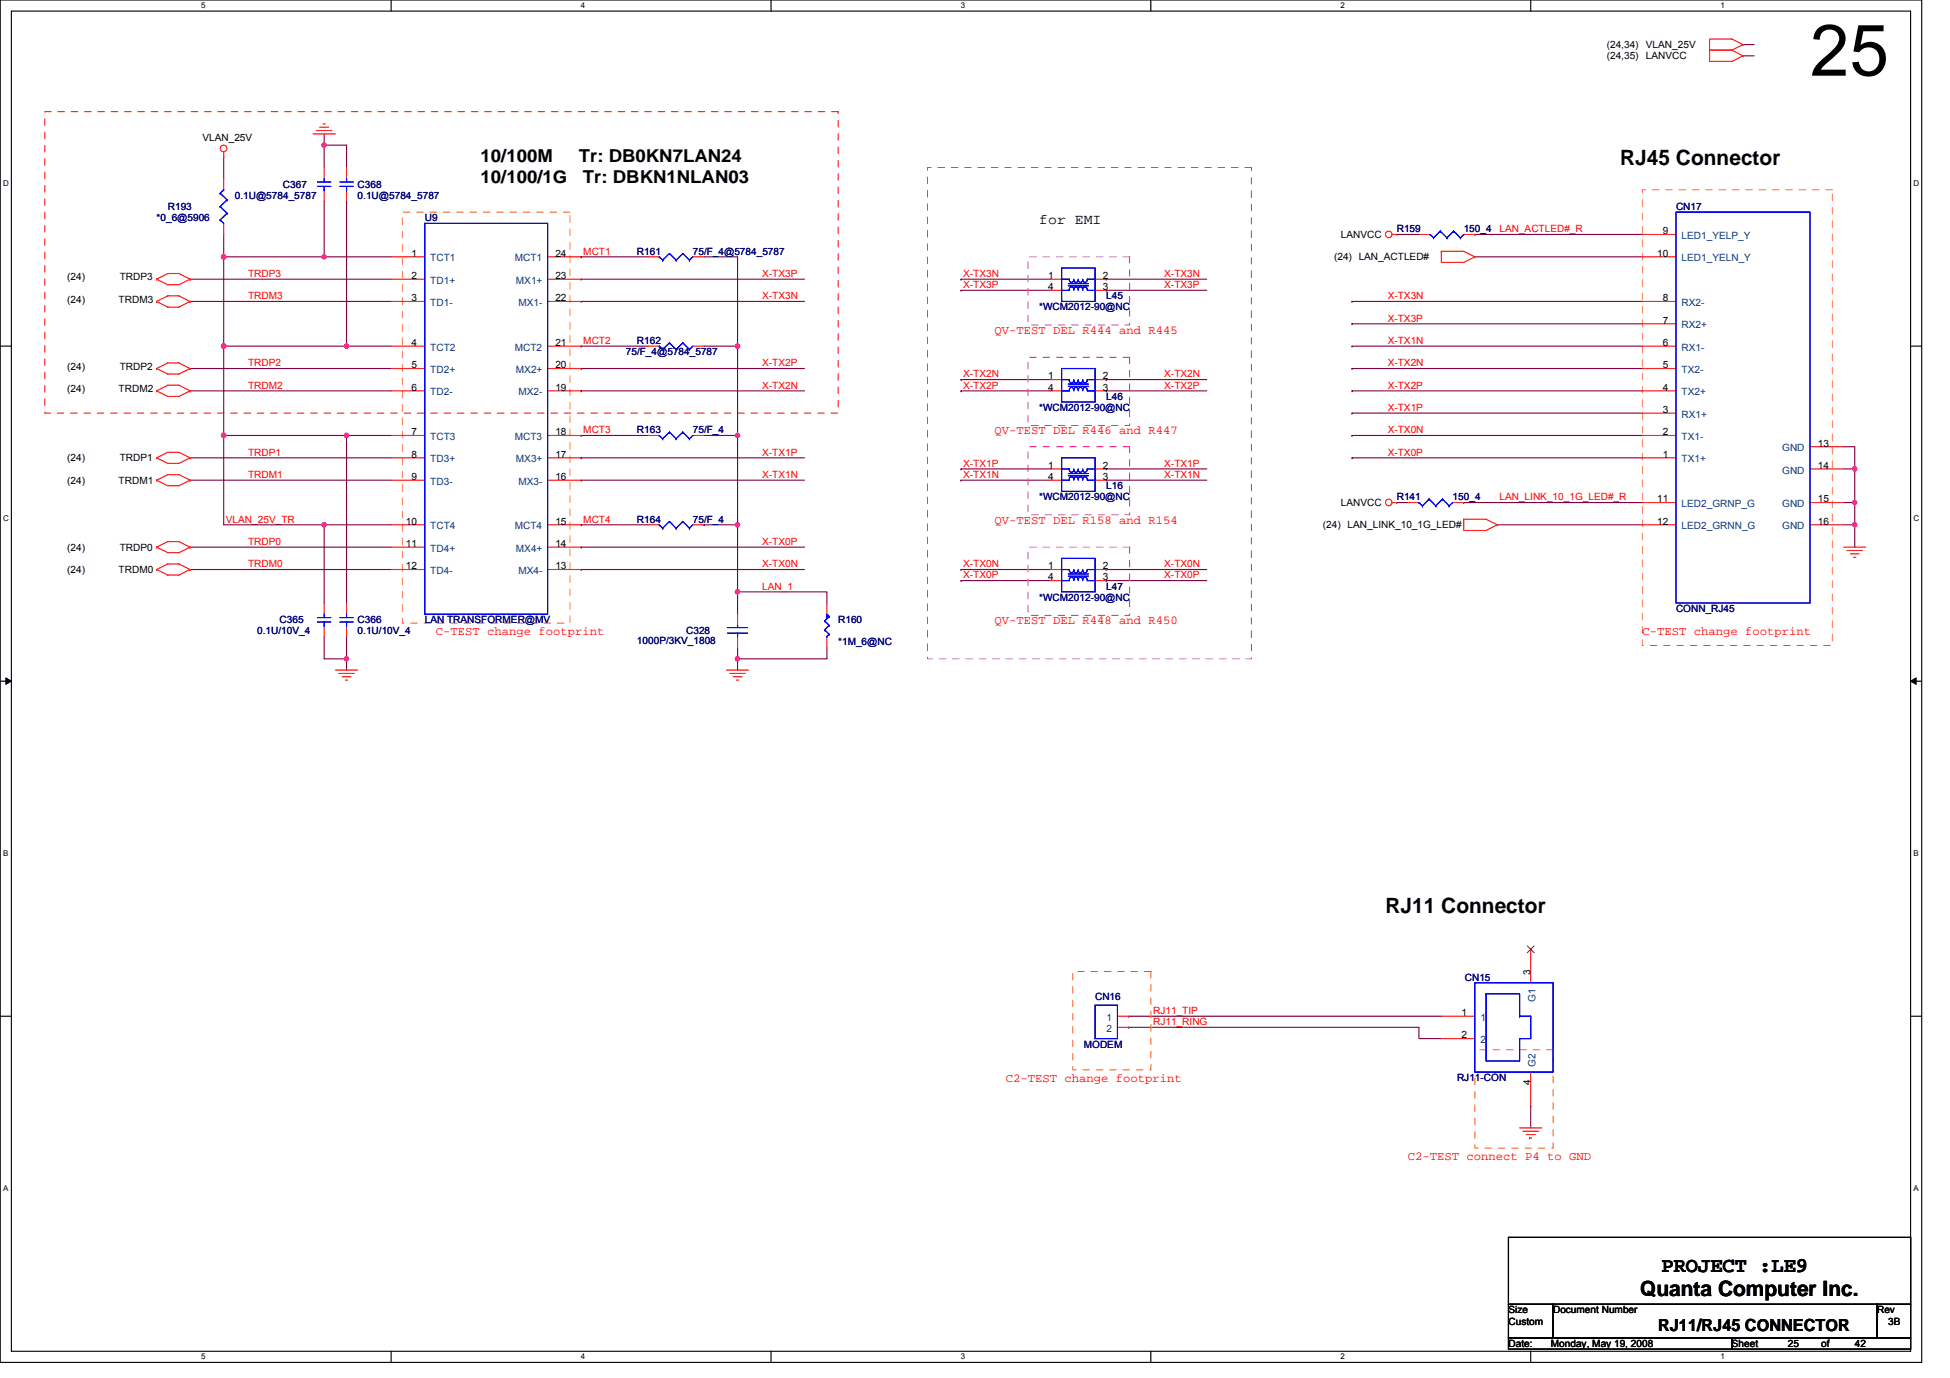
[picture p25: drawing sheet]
<svg xmlns="http://www.w3.org/2000/svg" width="297mm" height="210mm" viewBox="0 0 297 210" stroke-linecap="round" stroke-linejoin="round" font-family="sans-serif">
<defs><g id="words">
<text font-size="10.9" x="275.7" y="11.5">25</text>
<g font-size="3.2">
<text x="246.8" y="25.1">RJ45 Connector</text>
<text x="211" y="139.1">RJ11 Connector</text>
<text x="249.8" y="197.5">Quanta Computer Inc.</text>
<text x="253.1" y="193.8">PROJECT :LE9</text>
</g>
<g font-size="2.7">
<text x="73.2" y="24.6">10/100M</text>
<text x="73.2" y="27.9">10/100/1G</text>
<text x="88.2" y="24.6">Tr: DB0KN7LAN24</text>
<text x="88.8" y="27.9">Tr: DBKN1NLAN03</text>
</g>
<text font-size="2.5" x="252.6" y="202.8">RJ11/RJ45 CONNECTOR</text>
<text font-size="2.2" x="158.3" y="34.1">for EMI</text>
<g font-size="1.9" fill="#f00">
<text x="151.5" y="50.8">QV-TEST DEL R444 and R445</text>
<text x="151.5" y="66.2">QV-TEST DEL R446 and R447</text>
<text x="151.5" y="79.8">QV-TEST DEL R158 and R154</text>
<text x="151.5" y="95.1">QV-TEST DEL R448 and R450</text>
<text x="66.4" y="96.8">C-TEST change footprint</text>
<text x="250.2" y="96.8">C-TEST change footprint</text>
<text x="153.2" y="164.9">C2-TEST change footprint</text>
<text x="214.5" y="176.8">C2-TEST connect P4 to GND</text>
</g>
<g font-size="1.5">
<text x="244.7" y="7.3">(24,34)</text>
<text x="244.7" y="9">(24,35)</text>
<text x="250.7" y="7.3">VLAN_25V</text>
<text x="250.7" y="9">LANVCC</text>
<text x="30.8" y="21.4">VLAN_25V</text>
<text x="253.3" y="35.7">9</text>
<text x="62.7" y="39.1">1</text>
<text x="84.6" y="39.1">24</text>
<text x="203.2" y="39.7">(24) LAN_ACTLED#</text>
<text x="204.3" y="36.3">LANVCC</text>
<text x="252.4" y="39.1">10</text>
<text x="10.2" y="42.7">(24)</text>
<text x="10.2" y="46.1">(24)</text>
<text x="18.1" y="46.1">TRDM3</text>
<text x="18.2" y="42.7">TRDP3</text>
<text x="62.7" y="42.5">2</text>
<text x="62.7" y="45.9">3</text>
<text x="84.6" y="42.5">23</text>
<text x="84.6" y="45.9">22</text>
<text x="159.7" y="42.5">1</text>
<text x="159.7" y="44.2">4</text>
<text x="168" y="44.2">3</text>
<text x="168" y="42.5">2</text>
<text x="253.3" y="45.9">8</text>
<text x="62.7" y="52.7">4</text>
<text x="84.6" y="52.7">21</text>
<text x="253.3" y="49.3">7</text>
<text x="253.3" y="52.7">6</text>
<text x="10.2" y="56.3">(24)</text>
<text x="10.2" y="59.7">(24)</text>
<text x="18.1" y="59.7">TRDM2</text>
<text x="18.2" y="56.3">TRDP2</text>
<text x="62.7" y="56.1">5</text>
<text x="62.7" y="59.5">6</text>
<text x="84.6" y="56.1">20</text>
<text x="84.6" y="59.5">19</text>
<text x="159.7" y="57.8">1</text>
<text x="159.7" y="59.5">4</text>
<text x="168" y="59.5">3</text>
<text x="168" y="57.8">2</text>
<text x="253.3" y="59.5">4</text>
<text x="253.3" y="56.1">5</text>
<text x="253.3" y="62.9">3</text>
<text x="10.2" y="70.3">(24)</text>
<text x="18.2" y="70.3">TRDP1</text>
<text x="62.7" y="66.3">7</text>
<text x="62.7" y="69.7">8</text>
<text x="84.6" y="66.3">18</text>
<text x="84.6" y="69.7">17</text>
<text x="159.7" y="71.4">1</text>
<text x="168" y="71.4">2</text>
<text x="253.3" y="66.3">2</text>
<text x="253.3" y="69.7">1</text>
<text x="276.9" y="68.1">13</text>
<text x="276.9" y="71.4">14</text>
<text x="10.2" y="73.7">(24)</text>
<text x="18.1" y="73.7">TRDM1</text>
<text x="62.7" y="73.2">9</text>
<text x="84.6" y="73.2">16</text>
<text x="159.7" y="73.2">4</text>
<text x="168" y="73.2">3</text>
<text x="204.3" y="77.1">LANVCC</text>
<text x="252.4" y="76.6">11</text>
<text x="276.9" y="76.6">15</text>
<text x="10.2" y="83.9">(24)</text>
<text x="18.2" y="83.9">TRDP0</text>
<text x="61.8" y="79.9">10</text>
<text x="61.8" y="83.4">11</text>
<text x="84.6" y="79.9">15</text>
<text x="84.6" y="83.4">14</text>
<text x="201.5" y="80.5">(24) LAN_LINK_10_1G_LED#</text>
<text x="252.4" y="79.9">12</text>
<text x="276.9" y="79.9">16</text>
<text x="10.2" y="87.3">(24)</text>
<text x="18.1" y="87.3">TRDM0</text>
<text x="61.8" y="86.8">12</text>
<text x="84.6" y="86.8">13</text>
<text x="159.7" y="86.8">1</text>
<text x="159.7" y="88.5">4</text>
<text x="168" y="88.5">3</text>
<text x="168" y="86.8">2</text>
<text x="233.1" y="148.6" transform="rotate(-90 233.1 148.6)">3</text>
<text x="222.6" y="154.8">1</text>
<text x="222.6" y="158.2">2</text>
<text x="233.1" y="165.4" transform="rotate(-90 233.1 165.4)">4</text>
<text x="229.8" y="200.1">Size</text>
<text x="229.8" y="201.8">Custom</text>
<text x="236.6" y="200.1">Document Number</text>
<text x="285.9" y="200.1">Rev</text>
<text x="287.6" y="201.8">3B</text>
<text x="229.8" y="205.3">Date:</text>
<text x="236.2" y="205.3">Monday, May 19, 2008</text>
<text x="263.8" y="205.3">Sheet</text>
<text x="272.3" y="205.3">25</text>
<text x="277.4" y="205.3">of</text>
<text x="282.5" y="205.3">42</text>
</g>
<g font-size="1.5" fill="#000080">
<text x="43.1" y="28.6">C367</text>
<text x="54.5" y="28.6">C368</text>
<text x="23.9" y="33.7">*0_6@5906</text>
<text x="25.6" y="32">R193</text>
<text x="35.8" y="30.3">0.1U@5784_5787</text>
<text x="54.5" y="30.3">0.1U@5784_5787</text>
<text x="64.7" y="33.7">U9</text>
<text x="212.8" y="35.4">R159</text>
<text x="223" y="35.4">150_4</text>
<text x="255.3" y="32">CN17</text>
<text x="97" y="38.8">R161</text>
<text x="105.5" y="38.8">75/F_4@5784_5787</text>
<text x="158.3" y="47.3">*WCM2012-90@NC</text>
<text x="168.5" y="45.6">L45</text>
<text x="97" y="52.4">R162</text>
<text x="95.3" y="54.1">75/F_4@5784_5787</text>
<text x="158.3" y="62.6">*WCM2012-90@NC</text>
<text x="168.5" y="60.9">L46</text>
<text x="97" y="66">R163</text>
<text x="105.5" y="66">75/F_4</text>
<text x="158.3" y="76.2">*WCM2012-90@NC</text>
<text x="168.5" y="74.5">L16</text>
<text x="212.8" y="76.2">R141</text>
<text x="221.3" y="76.2">150_4</text>
<text x="97" y="79.7">R164</text>
<text x="105.5" y="79.7">75/F_4</text>
<text x="168.5" y="89.9">L47</text>
<text x="42.6" y="95">C365</text>
<text x="54.5" y="95">C366</text>
<text x="64.7" y="95">LAN TRANSFORMER@MV</text>
<text x="127.7" y="95">R160</text>
<text x="158.3" y="91.6">*WCM2012-90@NC</text>
<text x="255.3" y="93.3">CONN_RJ45</text>
<text x="39.2" y="96.7">0.1U/10V_4</text>
<text x="54.5" y="96.7">0.1U/10V_4</text>
<text x="97" y="98.2">1000P/3KV_1808</text>
<text x="104.5" y="96.7">C328</text>
<text x="127.7" y="98.4">*1M_6@NC</text>
<text x="223.1" y="149.4">CN15</text>
<text x="166.8" y="152.3">CN16</text>
<text x="165.1" y="159.6">MODEM</text>
<text x="222" y="164.7">RJ11-CON</text>
</g>
<g font-size="1.5" fill="#f00">
<text x="228.4" y="35.4">LAN_ACTLED#_R</text>
<text x="88.9" y="38.8">MCT1</text>
<text x="37.8" y="45.6">TRDM3</text>
<text x="37.8" y="42.2">TRDP3</text>
<text x="116.1" y="42.2">X-TX3P</text>
<text x="116.1" y="45.6">X-TX3N</text>
<text x="146.7" y="42.2">X-TX3N</text>
<text x="146.7" y="43.9">X-TX3P</text>
<text x="177.4" y="42.2">X-TX3N</text>
<text x="177.4" y="43.9">X-TX3P</text>
<text x="211.4" y="45.6">X-TX3N</text>
<text x="88.9" y="52.4">MCT2</text>
<text x="211.4" y="52.4">X-TX1N</text>
<text x="211.4" y="49">X-TX3P</text>
<text x="37.8" y="55.8">TRDP2</text>
<text x="37.8" y="59.2">TRDM2</text>
<text x="116.1" y="59.2">X-TX2N</text>
<text x="116.1" y="55.8">X-TX2P</text>
<text x="146.7" y="57.5">X-TX2N</text>
<text x="146.7" y="59.2">X-TX2P</text>
<text x="177.4" y="59.2">X-TX2P</text>
<text x="177.4" y="57.5">X-TX2N</text>
<text x="211.4" y="59.2">X-TX2P</text>
<text x="211.4" y="55.8">X-TX2N</text>
<text x="211.4" y="62.6">X-TX1P</text>
<text x="37.8" y="69.4">TRDP1</text>
<text x="88.9" y="66">MCT3</text>
<text x="116.1" y="69.4">X-TX1P</text>
<text x="146.7" y="71.1">X-TX1P</text>
<text x="177.4" y="71.1">X-TX1P</text>
<text x="211.4" y="69.4">X-TX0P</text>
<text x="211.4" y="66">X-TX0N</text>
<text x="37.8" y="72.8">TRDM1</text>
<text x="116.1" y="72.8">X-TX1N</text>
<text x="146.7" y="72.8">X-TX1N</text>
<text x="177.4" y="72.8">X-TX1N</text>
<text x="228.4" y="76.2">LAN_LINK_10_1G_LED#_R</text>
<text x="34.4" y="79.6">VLAN_25V_TR</text>
<text x="37.8" y="83">TRDP0</text>
<text x="88.9" y="79.6">MCT4</text>
<text x="116.1" y="83">X-TX0P</text>
<text x="37.8" y="86.4">TRDM0</text>
<text x="116.1" y="89.9">LAN_1</text>
<text x="116.1" y="86.4">X-TX0N</text>
<text x="146.7" y="86.4">X-TX0N</text>
<text x="146.7" y="88.1">X-TX0P</text>
<text x="177.4" y="88.1">X-TX0P</text>
<text x="177.4" y="86.4">X-TX0N</text>
<text x="175.7" y="154.5">RJ11_TIP</text>
<text x="175.7" y="156.2">RJ11_RING</text>
</g>
<g font-size="1.5" fill="#004080">
<text x="65.5" y="39.8">TCT1</text>
<text x="78.4" y="39.8">MCT1</text>
<text x="256.2" y="36.4">LED1_YELP_Y</text>
<text x="256.2" y="39.8">LED1_YELN_Y</text>
<text x="65.5" y="43.2">TD1+</text>
<text x="65.5" y="46.6">TD1-</text>
<text x="78.6" y="43.2">MX1+</text>
<text x="79" y="46.6">MX1-</text>
<text x="256.2" y="46.6">RX2-</text>
<text x="65.5" y="53.4">TCT2</text>
<text x="78.4" y="53.4">MCT2</text>
<text x="256.2" y="50">RX2+</text>
<text x="256.2" y="53.4">RX1-</text>
<text x="65.5" y="56.9">TD2+</text>
<text x="78.6" y="56.9">MX2+</text>
<text x="256.2" y="56.9">TX2-</text>
<text x="65.5" y="60.3">TD2-</text>
<text x="79" y="60.3">MX2-</text>
<text x="256.2" y="60.3">TX2+</text>
<text x="256.2" y="63.6">RX1+</text>
<text x="65.5" y="67.1">TCT3</text>
<text x="65.5" y="70.5">TD3+</text>
<text x="78.4" y="67.1">MCT3</text>
<text x="78.6" y="70.5">MX3+</text>
<text x="256.2" y="67.1">TX1-</text>
<text x="256.2" y="70.5">TX1+</text>
<text x="271.5" y="68.8">GND</text>
<text x="65.5" y="73.9">TD3-</text>
<text x="79" y="73.9">MX3-</text>
<text x="256.2" y="77.3">LED2_GRNP_G</text>
<text x="271.5" y="77.3">GND</text>
<text x="271.5" y="72.2">GND</text>
<text x="65.5" y="80.7">TCT4</text>
<text x="78.4" y="80.7">MCT4</text>
<text x="256.2" y="80.7">LED2_GRNN_G</text>
<text x="271.5" y="80.7">GND</text>
<text x="65.5" y="84.1">TD4+</text>
<text x="65.5" y="87.5">TD4-</text>
<text x="78.6" y="84.1">MX4+</text>
<text x="79" y="87.5">MX4-</text>
<text x="168.5" y="155.6">1</text>
<text x="225.5" y="155.6">1</text>
<text x="233.9" y="152.6" transform="rotate(-90 233.9 152.6)">G1</text>
<text x="168.5" y="157.2">2</text>
<text x="225.5" y="159">2</text>
<text x="233.9" y="162.5" transform="rotate(-90 233.9 162.5)">G2</text>
</g>
<g font-size="1.2">
<text x="30.6" y="1.2">5</text>
<text x="88.5" y="1.2">4</text>
<text x="146.4" y="1.2">3</text>
<text x="204.2" y="1.2">2</text>
<text x="262.1" y="1.2">1</text>
<text x=".5" y="28.3">D</text>
<text x="291.5" y="28.3">D</text>
<text x=".5" y="79.4">C</text>
<text x="291.5" y="79.4">C</text>
<text x=".5" y="130.4">B</text>
<text x="291.5" y="130.4">B</text>
<text x=".5" y="181.5">A</text>
<text x="291.5" y="181.5">A</text>
<text x="30.6" y="207.2">5</text>
<text x="88.5" y="207.2">4</text>
<text x="146.4" y="207.2">3</text>
<text x="204.2" y="207.2">2</text>
<text x="262.1" y="207.2">1</text>
</g>
</g></defs>
<path d="M0 0h292.7v207.6h-292.7zM1.7 1.7h289.3v204.2h-289.3z" fill="none" stroke="#000" stroke-width=".17"/>
<g fill="#fff">
<path d="M30.6 .2h.7v1.3h-.7z"/>
<path d="M30.6 206.1h.7v1.3h-.7z"/>
</g>
<path d="M59.6 0v1.7M59.6 205.9v1.7" fill="none" stroke="#000" stroke-width=".17"/>
<g fill="#fff">
<path d="M88.5 .2h.7v1.3h-.7z"/>
<path d="M88.5 206.1h.7v1.3h-.7z"/>
</g>
<path d="M117.5 0v1.7M117.5 205.9v1.7" fill="none" stroke="#000" stroke-width=".17"/>
<g fill="#fff">
<path d="M146.4 .2h.6v1.3h-.6z"/>
<path d="M146.4 206.1h.6v1.3h-.6z"/>
</g>
<path d="M175.3 0v1.7M175.3 205.9v1.7" fill="none" stroke="#000" stroke-width=".17"/>
<g fill="#fff">
<path d="M204.2 .2h.7v1.3h-.7z"/>
<path d="M204.2 206.1h.7v1.3h-.7z"/>
</g>
<path d="M233.2 0v1.7M233.2 205.9v1.7" fill="none" stroke="#000" stroke-width=".17"/>
<g fill="#fff">
<path d="M262.1 .2h.6v1.3h-.6z"/>
<path d="M262.1 206.1h.6v1.3h-.6z"/>
<path d="M.5 27.2h.8v1.4h-.8z"/>
<path d="M291.5 27.2h.8v1.4h-.8z"/>
<path d="M.5 78.3h.8v1.3h-.8z"/>
<path d="M291.5 78.3h.8v1.3h-.8z"/>
</g>
<path d="M0 52.7h1.7M291 52.7h1.7" fill="none" stroke="#000" stroke-width=".17"/>
<g fill="#fff">
<path d="M.5 129.3h.7v1.4h-.7z"/>
<path d="M291.5 129.3h.7v1.4h-.7z"/>
</g>
<path d="M0 103.8h1.7M291 103.8h1.7" fill="none" stroke="#000" stroke-width=".17"/>
<path d="M.9 103.3l.8 .5-.8 .5zM291 103.8l.9-.5v1z" fill="#000" stroke="#000" stroke-width=".15"/>
<g fill="#fff">
<path d="M.5 180.4h.7v1.3h-.7z"/>
<path d="M291.5 180.4h.7v1.3h-.7z"/>
</g>
<path d="M0 154.9h1.7M291 154.9h1.7M229.8 188.6h61.2v10.2h-61.2zM229.8 198.8h6.8v5.1h-6.8zM236.6 198.8h49.3v5.1h-49.3zM285.9 198.8h5.1v5.1h-5.1zM229.8 203.9h34v1.7h-34zM263.8 203.9h27.2v1.7h-27.2z" fill="none" stroke="#000" stroke-width=".17"/>
<g fill="none" stroke="#800040" stroke-width=".17">
<path d="M265.5 6.8h1.7M265.5 8.5h1.7M34.1 35.7v3.4M34.1 39.1h.1M34.1 23.8v3.4M34.1 39.1v40.9h15.3M34.1 39.1h25.5M49.4 22.1h.1M49.4 22.1h3.4v3.4M49.4 30.6v8.5M49.4 39.1h.1M49.4 20.4v1.7"/>
<path d="M49.4 22.1v3.4M52.8 30.6v22.1M88.5 39.1h.1M88.5 39.1h10.2M107.2 39.1h5.1v13.6M212.8 35.7h3.4M224.7 39.1h25.5M224.7 35.7h.1M224.7 35.7h25.5M29 56.2h.1M29 59.6h.1M29 45.9h.1"/>
<path d="M29 42.5h.1M29 42.5h30.6M29 59.6h30.6M29 56.2h30.6M29 45.9h30.6M34.1 52.7h.1M34.1 52.7h25.5M52.8 52.7h.1M88.5 42.5h.1M88.5 59.6h.1M88.5 56.2h.1M88.5 45.9h.1"/>
<path d="M88.5 52.7h.1M88.5 52.7h10.2M88.5 42.5h34.1M88.5 59.6h34.1M88.5 56.2h34.1M88.5 45.9h34.1M107.2 52.7h5.1M112.3 52.7h.1M112.3 52.7v27.3M146.4 42.5h.1M146.4 44.2h.1M146.4 57.8h.1"/>
<path d="M146.4 59.6h.1M146.4 42.5h13.6M146.4 59.6h13.6M146.4 44.2h13.6M146.4 57.8h13.6M168.5 42.5h.1M168.5 44.2h.1M168.5 59.6h.1M168.5 57.8h.1M168.5 42.5h15.3M168.5 59.6h15.3M168.5 44.2h15.3"/>
<path d="M168.5 57.8h15.3M205.9 59.6h.1M205.9 56.2h.1M205.9 52.7h.1M205.9 45.9h.1M205.9 49.3h.1M205.9 52.7h44.3M205.9 59.6h44.3M205.9 56.2h44.3M205.9 45.9h44.3M205.9 49.3h44.3M29 69.8h.1"/>
<path d="M29 73.2h.1M29 69.8h30.6M29 73.2h30.6M34.1 66.4h.1M34.1 66.4h25.5M49.4 80h10.2M49.4 80h.1M49.4 80v11.9M52.8 66.4h.1M52.8 66.4v25.5M88.5 80h.1M88.5 69.8h.1"/>
<path d="M88.5 73.2h.1M88.5 66.4h.1M88.5 66.4h10.2M88.5 80h10.2M88.5 69.8h34.1M88.5 73.2h34.1M107.2 80h.1M107.2 66.4h5.1M107.2 80h5.1M112.3 80v10.2M112.3 66.4h.1M146.4 71.5h.1"/>
<path d="M146.4 73.2h.1M146.4 73.2h13.6M146.4 71.5h13.6M168.5 73.2h.1M168.5 71.5h.1M168.5 73.2h15.3M168.5 71.5h15.3M205.9 69.8h.1M205.9 66.4h.1M205.9 62.9h.1M205.9 66.4h44.3M205.9 69.8h44.3"/>
<path d="M205.9 62.9h44.3M212.8 76.6h1.7M223 76.6h.1M223 76.6h27.2M228.1 80h22.1M280.8 68.1h1.7v3.4M280.8 71.5h1.7M280.8 76.6h1.7M280.8 80h1.7M282.5 71.5h.1M282.5 80h.1M282.5 76.6h.1"/>
<path d="M282.5 71.5v11.9M29 86.8h.1M29 83.4h.1M29 86.8h30.6M29 83.4h30.6M49.4 97v3.4h3.4M52.8 97v3.4M88.5 86.8h.1M88.5 83.4h.1M88.5 86.8h34.1M88.5 83.4h34.1M112.3 90.2h13.7v1.7"/>
<path d="M112.3 90.2h.1M112.3 90.2v3.4M112.3 98.7v1.7M126 98.7v1.7h-13.7M146.4 86.8h.1M146.4 88.5h.1M146.4 86.8h13.6M146.4 88.5h13.6M168.5 88.5h.1M168.5 86.8h.1M168.5 86.8h15.3M168.5 88.5h15.3"/>
<path d="M52.8 100.4h.1M52.8 100.4v1.7M112.3 100.4h.1M112.3 100.4v1.7M171.9 154.9h.1M171.9 156.5h.1M171.9 156.5h44.3v1.8h3.4M171.9 154.9h47.7M233.2 168.5h.1M233.2 168.5v3.4"/>
</g>
<g fill="#f0f" stroke="#f0f" stroke-width=".17">
<circle cx="112.3" cy="100.4" r=".33"/>
<circle cx="112.3" cy="90.2" r=".33"/>
<circle cx="49.4" cy="22.1" r=".33"/>
<circle cx="52.8" cy="52.7" r=".33"/>
<circle cx="112.3" cy="52.7" r=".33"/>
<circle cx="52.8" cy="66.3" r=".33"/>
<circle cx="52.8" cy="100.4" r=".33"/>
<circle cx="112.3" cy="80" r=".33"/>
<circle cx="49.4" cy="39.1" r=".33"/>
<circle cx="49.4" cy="80" r=".33"/>
<circle cx="34.1" cy="66.3" r=".33"/>
<circle cx="34.1" cy="52.7" r=".33"/>
<circle cx="34.1" cy="39.1" r=".33"/>
<circle cx="112.3" cy="66.3" r=".33"/>
<circle cx="282.5" cy="71.4" r=".33"/>
<circle cx="282.5" cy="80" r=".33"/>
<circle cx="282.5" cy="76.6" r=".33"/>
</g>
<g fill="none" stroke="#f00" stroke-width=".17">
<path d="M48.2 19.9h2.4M48.7 19.4h1.4M49.2 18.9h.3M263.8 7.6h-3.4v1.8h3.4l1.7-.9M263.8 7.6l1.7 .9M265.5 6.8l-1.7-.9h-3.4v1.7h3.4M265.5 6.8h.1M265.5 8.5h.1M265.5 6.8l-1.7 .8M34.1 23.8h.1M34.1 23.1v.7M34.1 27.2v1.7"/>
<path d="M34.1 34v1.7M47.7 20.4h3.4M49.4 25.5v1.7M49.4 28.9v1.7M52.8 25.5v1.7M52.8 28.9v1.7M59.6 39.1h5.1M83.4 39.1h5.1M98.7 39.1h1.7M105.5 39.1h1.7M212.1 35.7h.7M212.8 35.7h.1"/>
<path d="M216.2 35.7h1.7M219.6 38.3h3.4l1.7 .8M219.6 38.3v1.7h3.4l1.7-.9M219.6 38.3h.1M223 35.7h1.7M224.7 39.1h.1M250.2 35.7h5.1M250.2 39.1h5.1M23.9 59.6l1.7 .8h1.7l1.7-.8M23.9 59.6h.1M23.9 59.6l1.7-.9h1.7l1.7 .9M23.9 42.5l1.7 .9h1.7l1.7-.9"/>
<path d="M23.9 42.5h.1M23.9 42.5l1.7-.8h1.7l1.7 .8M23.9 56.2l1.7 .8h1.7l1.7-.8M23.9 56.2h.1M23.9 56.2l1.7-.9h1.7l1.7 .9M23.9 45.9l1.7 .9h1.7l1.7-.9M23.9 45.9h.1M23.9 45.9l1.7-.8h1.7l1.7 .8M29 59.6h.1M29 42.5h.1M29 56.2h.1M29 45.9h.1"/>
<path d="M59.6 59.6h5.1M59.6 45.9h5.1M59.6 52.7h5.1M59.6 56.2h5.1M59.6 42.5h5.1M83.4 59.6h5.1M83.4 45.9h5.1M83.4 52.7h5.1M83.4 56.2h5.1M83.4 42.5h5.1M98.7 52.7h1.7M105.5 52.7h1.7"/>
<path d="M160 57.8h1.7M160 59.6h1.7M160 42.5h1.7M160 44.2h1.7M166.8 57.8h1.7M166.8 59.6h1.7M166.8 42.5h1.7M166.8 44.2h1.7M250.2 59.6h5.1M250.2 45.9h5.1M250.2 49.3h5.1M250.2 52.7h5.1"/>
<path d="M250.2 56.2h5.1M23.9 73.2l1.7-.9h1.7l1.7 .9M23.9 73.2h.1M23.9 73.2l1.7 .8h1.7l1.7-.8M23.9 69.8l1.7-.9h1.7l1.7 .9M23.9 69.8h.1M23.9 69.8l1.7 .8h1.7l1.7-.8M29 73.2h.1M29 69.8h.1M59.6 80h5.1M59.6 66.4h5.1M59.6 69.8h5.1"/>
<path d="M59.6 73.2h5.1M83.4 80h5.1M83.4 66.4h5.1M83.4 69.8h5.1M83.4 73.2h5.1M98.7 80h1.7M98.7 66.4h1.7M105.5 80h1.7M105.5 66.4h1.7M160 71.5h1.7M160 73.2h1.7M166.8 71.5h1.7"/>
<path d="M166.8 73.2h1.7M212.1 76.6h.7M212.8 76.6h.1M214.5 76.6h1.7M221.3 76.6h1.7M223 79.1h3.4l1.7 .9M223 79.1v1.7h3.4l1.7-.8M223 79.1h.1M228.1 80h.1M250.2 76.6h5.1M250.2 80h5.1M250.2 62.9h5.1"/>
<path d="M250.2 66.4h5.1M250.2 69.8h5.1M275.7 76.6h5.1M275.7 80h5.1M275.7 68.1h5.1M275.7 71.5h5.1M23.9 86.8l1.7-.9h1.7l1.7 .9M23.9 86.8h.1M23.9 86.8l1.7 .8h1.7l1.7-.8M23.9 83.4l1.7-.9h1.7l1.7 .9M23.9 83.4h.1M23.9 83.4l1.7 .8h1.7l1.7-.8"/>
<path d="M29 86.8h.1M29 83.4h.1M49.4 91.9v1.7M49.4 95.3v1.7M52.8 91.9v1.7M52.8 95.3v1.7M59.6 83.4h5.1M59.6 86.8h5.1M83.4 83.4h5.1M83.4 86.8h5.1M112.3 93.6v1.7M112.3 97v1.7"/>
<path d="M126 91.9v1.7M126 97v1.7M160 86.8h1.7M160 88.5h1.7M166.8 86.8h1.7M166.8 88.5h1.7M280.8 83.4h3.4M281.3 83.9h2.4M281.9 84.4h1.3M282.4 84.9h.3M51.1 102.1h3.4M51.6 102.6h2.4"/>
<path d="M52.1 103.1h1.4M52.6 103.6h.4M110.7 102.1h3.3M111.2 102.6h2.3M111.7 103.1h1.3M112.2 103.6h.3M170.2 154.9h1.7M170.2 156.5h1.7M219.6 154.9h5.1M219.6 158.3h5.1M233.2 144.7v5.1M231.5 171.9h3.4"/>
<path d="M232 172.4h2.4M232.5 172.9h1.4M233 173.4h.1M233 173.4h.3M233.2 163.4v5.1"/>
<circle cx="34.1" cy="22.6" r=".51"/>
<circle cx="211.5" cy="35.7" r=".5"/>
<circle cx="211.5" cy="76.6" r=".51"/>
</g>
<path d="M6.8 17h120.9v45.9h-120.9z" fill="none" stroke="#f00" stroke-width=".15" stroke-dasharray="1 1 1 1 1 1 1 1"/>
<path d="M141.3 25.5h49.3v74.9h-49.3zM156.6 39.1h15.5v10.4h-15.5zM156.6 54.4h15.5v10.4h-15.5zM156.6 68.1h15.5v10.3h-15.5zM156.6 83.4h15.5v10.4h-15.5z" fill="none" stroke="#f0f" stroke-width=".15" stroke-dasharray="1 1 1 1 1 1 1 1"/>
<path d="M61.3 32.3h25.5v62.7h-25.5zM250.2 28.9h28.9v69.5h-28.9zM163.4 148h11.9v15h-11.9zM224.7 160h11.9v14.9h-11.9z" fill="none" stroke="#ff8000" stroke-width=".15" stroke-dasharray="1 1 1 1 1 1 1 1"/>
<g fill="none" stroke="#00f" stroke-width=".17">
<path d="M33.5 33.5h.1M33.5 31.5h.1M33.5 29.4h.1M33.5 33.5l.6 .5M33.5 31.5l1.1 1M33.5 29.4l1.1 1.1M34.1 28.9h.1M34.1 28.9l-.6 .5M34.6 32.5h.1M34.6 30.5h.1M34.6 32.5l-1.1 1M34.6 30.5l-1.1 1"/>
<path d="M48.4 27.7h2M48.4 28.4h2M49.4 27.2v.5M49.4 28.9h.1M49.4 28.4v.5M51.8 27.7h2M51.8 28.4h2M52.8 27.2v.5M52.8 28.9h.1M52.8 28.4v.5M64.7 34h18.7v59.6h-18.7zM100.4 39.1h.1"/>
<path d="M100.4 39.1l.5 .5M100.9 39.6h.1M102 38.6h.1M102 38.6l1 1M102 38.6l-1.1 1M103 39.6h.1M104 38.6h.1M104 38.6l1 1M104 38.6l-1 1M105 39.6h.1M105.5 39.1l-.5 .5M217.9 35.7h.1"/>
<path d="M217.9 35.7l.5 .5M218.4 36.2h.1M219.4 35.2h.1M219.4 35.2l1 1M219.4 35.2l-1 1M220.4 36.2h.1M221.4 35.2h.1M221.4 35.2l1.1 1M221.4 35.2l-1 1M222.5 36.2h.1M223 35.7l-.5 .5M255.3 32.3h20.4v59.6h-20.4z"/>
<path d="M100.4 52.7h.1M100.4 52.7l.5 .6M100.9 53.3h.1M102 52.2h.1M102 52.2l1 1.1M102 52.2l-1.1 1.1M103 53.3h.1M104 52.2h.1M104 52.2l1 1.1M104 52.2l-1 1.1M105 53.3h.1M105.5 52.7l-.5 .6"/>
<path d="M161.7 57.8h1.2v.2M161.7 57.8h.1M161.7 42.5h1.2v.2M161.7 42.5h.1M161.7 56.2h5.1v5.1h-5.1zM161.7 40.8h5.1v5.1h-5.1zM162.7 58.5h3.1M162.7 58.9h3.1M162.7 43.2h3.1M162.7 43.6h3.1M162.9 59.4v.2h-1.2M162.9 59.4a.33 .33 0 0 1 .3-.4 .33 .33 0 0 1 .4 .4 .34 .34 0 0 1 .3-.4 .34 .34 0 0 1 .3 .4 .34 .34 0 0 1 .4-.4 .34 .34 0 0 1 .3 .4"/>
<path d="M162.9 58a.34 .34 0 0 0 .3 .3 .34 .34 0 0 0 .4-.3 .34 .34 0 0 0 .3 .3 .34 .34 0 0 0 .4-.3 .33 .33 0 0 0 .3 .3 .33 .33 0 0 0 .3-.3M162.9 42.7a.34 .34 0 0 0 .3 .3 .34 .34 0 0 0 .4-.3 .34 .34 0 0 0 .3 .3 .34 .34 0 0 0 .4-.3 .33 .33 0 0 0 .3 .3 .33 .33 0 0 0 .3-.3M163.6 44a.33 .33 0 0 0-.4-.3 .33 .33 0 0 0-.3 .4v.1h-1.2M163.6 59.4v.2M163.6 57.8v.2M163.6 44.1v.1M163.6 44a.33 .33 0 0 1 .3-.3 .33 .33 0 0 1 .3 .3M163.6 42.5v.2M164.3 59.4v.2M164.3 57.8v.2M164.3 44.1v.1M164.3 44a.33 .33 0 0 1 .3-.3 .33 .33 0 0 1 .3 .3"/>
<path d="M164.3 42.5v.2M164.9 59.4v.2M164.9 59.4a.34 .34 0 0 1 .4-.4 .34 .34 0 0 1 .3 .4M164.9 57.8v.2M164.9 58a.34 .34 0 0 0 .4 .3 .34 .34 0 0 0 .3-.3M164.9 44.2a.37 .37 0 0 1 .4-.5 .37 .37 0 0 1 .3 .5h1.2M164.9 42.5v.2M164.9 42.7a.34 .34 0 0 0 .4 .3 .34 .34 0 0 0 .3-.3M165.6 59.4v.2h1.2M166.8 57.8h-1.2v.2M166.8 42.5h-1.2v.2M100.4 80h.1"/>
<path d="M100.4 66.4h.1M100.4 80l.5 .5M100.4 66.4l.5 .5M100.9 66.9h.1M102 79.5h.1M102 65.8h.1M102 79.5l1 1M102 79.5l-1.1 1M102 65.8l1 1.1M102 65.8l-1.1 1.1M103 66.9h.1M104 79.5h.1"/>
<path d="M104 65.8h.1M104 79.5l1 1M104 79.5l-1 1M104 65.8l1 1.1M104 65.8l-1 1.1M105 66.9h.1M105.5 80l-.5 .5M105.5 66.4l-.5 .5M161.7 71.5h1.2v.1M161.7 71.5h.1M161.7 69.8h5.1v5.1h-5.1zM162.7 72.2h3.1"/>
<path d="M162.7 72.5h3.1M162.9 73v.2h-1.2M162.9 73a.33 .33 0 0 1 .3-.3 .33 .33 0 0 1 .4 .3 .34 .34 0 0 1 .3-.3 .34 .34 0 0 1 .3 .3 .34 .34 0 0 1 .4-.3 .34 .34 0 0 1 .3 .3M162.9 71.6a.34 .34 0 0 0 .3 .4 .34 .34 0 0 0 .4-.4 .34 .34 0 0 0 .3 .4 .34 .34 0 0 0 .4-.4 .33 .33 0 0 0 .3 .4 .33 .33 0 0 0 .3-.4M163.6 73v.2M163.6 71.5v.1M164.3 73v.2M164.3 71.5v.1M164.9 73v.2M164.9 73a.34 .34 0 0 1 .4-.3 .34 .34 0 0 1 .3 .3M164.9 71.5v.1M164.9 71.6a.34 .34 0 0 0 .4 .4 .34 .34 0 0 0 .3-.4"/>
<path d="M165.6 73v.2h1.2M166.8 71.5h-1.2v.1M216.2 76.6h.1M216.2 76.6l.5 .5M216.7 77.1h.1M217.7 76.1h.1M217.7 76.1l1 1M217.7 76.1l-1 1M218.7 77.1h.1M219.7 76.1h.1M219.7 76.1l1 1M219.7 76.1l-1 1"/>
<path d="M220.7 77.1h.1M221.3 76.6l-.6 .5M48.4 94.1h2M48.4 94.8h2M49.4 93.6v.5M49.4 95.3h.1M49.4 94.8v.5M51.8 94.1h2M51.8 94.8h2M52.8 93.6v.5M52.8 95.3h.1M52.8 94.8v.5"/>
<path d="M100.9 80.5h.1M103 80.5h.1M105 80.5h.1M110.8 96.5h3.1M110.8 95.6h3.1M112.3 95.3v.3M112.3 96.5h.1M112.3 96.5v.5M125.6 94.6h.1M125.6 96h.1M125.6 94.6l.7 .7M125.6 96l.7 .6"/>
<path d="M126 97h.1M126 93.6l.3 .3M126.3 93.9h.1M126.3 95.3h.1M126.3 96.6h.1M126.3 93.9l-.7 .7M126.3 95.3l-.7 .7M126.3 96.6l-.3 .4M161.7 86.8h1.2a.34 .34 0 0 0 .2 .5 .34 .34 0 0 0 .5-.4M161.7 86.8h.1M161.7 85.1h5.1v5.1h-5.1zM162.7 87.5h3.1"/>
<path d="M162.7 87.8h3.1M162.9 88.3v.2h-1.2M162.9 88.3a.33 .33 0 0 1 .3-.3 .33 .33 0 0 1 .4 .3 .34 .34 0 0 1 .3-.3 .34 .34 0 0 1 .3 .3 .34 .34 0 0 1 .4-.3 .34 .34 0 0 1 .3 .3M163.6 88.3v.2M163.6 86.8v.2M163.6 86.9a.33 .33 0 0 0 .3 .4 .33 .33 0 0 0 .3-.4M164.3 88.3v.2M164.3 86.8v.2M164.3 86.9a.33 .33 0 0 0 .3 .4 .33 .33 0 0 0 .3-.4M164.9 88.3v.2M164.9 88.3a.34 .34 0 0 1 .4-.3 .34 .34 0 0 1 .3 .3M164.9 86.8a.37 .37 0 0 0 .4 .5 .37 .37 0 0 0 .3-.5h1.2"/>
<path d="M165.6 88.3v.2h1.2M166.8 153.2h3.4v5.1h-3.4zM224.7 149.8h11.9v13.6h-11.9zM226.4 151.4v10.3h5.1v-3.4h1.7v-3.4h-1.7M226.4 151.4h5.1v3.5M226.4 151.4h.1M231.5 154.9h.1"/>
</g>
<g fill="#00f" stroke="#00f" stroke-width=".17">
<path d="M126 93.6l.3 .3-.3 .4 .3-.4-.3 .4z" fill-rule="evenodd"/>
<path d="M126 93.6l.3 .3-.3 .4 .3-.4-.3 .4z" fill-rule="evenodd"/>
</g>
<path d="M232.7 144.1l1 1.1M233.7 144.1l-1.1 1.1" fill="none" stroke="#804000" stroke-width=".15"/>
<use href="#words"/>
</svg>
